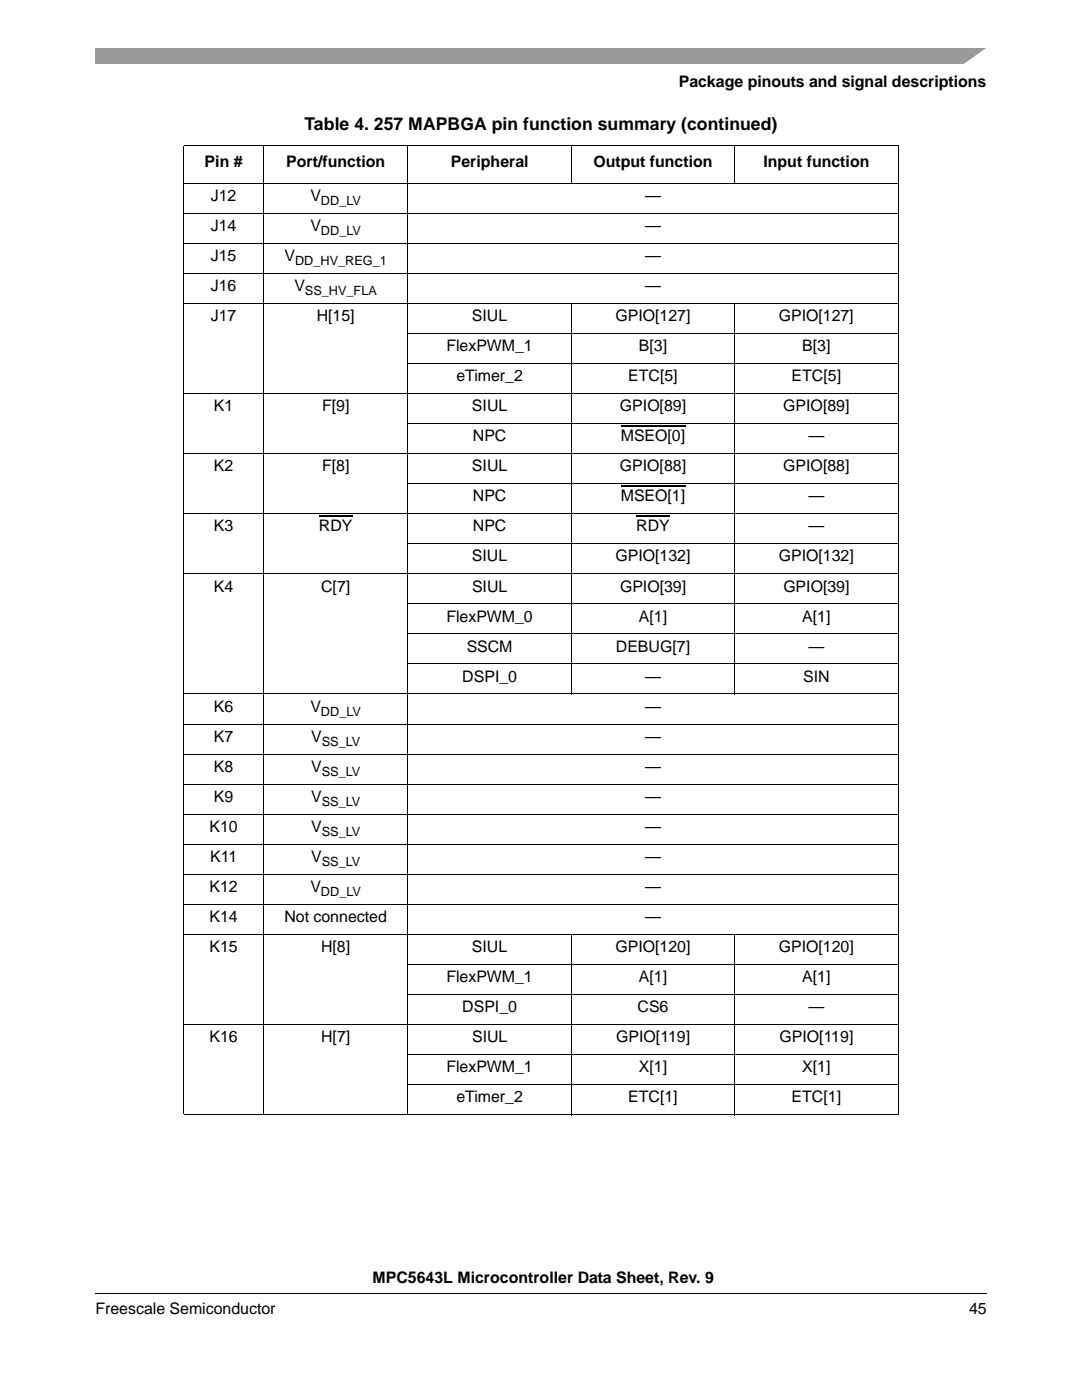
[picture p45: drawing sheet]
<svg xmlns="http://www.w3.org/2000/svg" width="216mm" height="279mm" viewBox="0 0 216 279" stroke-linecap="round" stroke-linejoin="round" font-family="sans-serif">
<defs><g id="words">
<text font-size="3.5" x="60.8" y="25.8">Table 4. 257 MAPBGA pin function summary (continued)</text>
<g font-size="3.2">
<text x="135.4" y="17.4">Package pinouts and signal descriptions</text>
<text x="40.8" y="33.4">Pin #</text>
<text x="57.1" y="33.4">Port/function</text>
<text x="90" y="33.4">Peripheral</text>
<text x="118.4" y="33.4">Output function</text>
<text x="152.3" y="33.4">Input function</text>
<text x="42.1" y="40.1">J12</text>
<text x="61.9" y="40.1">V</text>
<text x="128.7" y="40.1">—</text>
<text x="42.1" y="46.1">J14</text>
<text x="61.9" y="46.1">V</text>
<text x="128.7" y="46.1">—</text>
<text x="42.1" y="52.1">J15</text>
<text x="56.8" y="52.1">V</text>
<text x="128.7" y="52.1">—</text>
<text x="42.1" y="58.1">J16</text>
<text x="58.7" y="58.1">V</text>
<text x="128.7" y="58.1">—</text>
<text x="42.1" y="64.1">J17</text>
<text x="63.2" y="64.1">H[15]</text>
<text x="94.2" y="64.1">SIUL</text>
<text x="122.8" y="64.1">GPIO[127]</text>
<text x="155.4" y="64.1">GPIO[127]</text>
<text x="89.1" y="70.1">FlexPWM_1</text>
<text x="127.5" y="70.1">B[3]</text>
<text x="160.1" y="70.1">B[3]</text>
<text x="91.1" y="76.1">eTimer_2</text>
<text x="125.4" y="76.1">ETC[5]</text>
<text x="158" y="76.1">ETC[5]</text>
<text x="42.7" y="82.1">K1</text>
<text x="64.3" y="82.1">F[9]</text>
<text x="94.2" y="82.1">SIUL</text>
<text x="123.7" y="82.1">GPIO[89]</text>
<text x="156.3" y="82.1">GPIO[89]</text>
<text x="94.4" y="88.1">NPC</text>
<text x="123.9" y="88.1">MSEO[0]</text>
<text x="161.3" y="88.1">—</text>
<text x="42.7" y="94">K2</text>
<text x="64.3" y="94">F[8]</text>
<text x="94.2" y="94">SIUL</text>
<text x="123.7" y="94">GPIO[88]</text>
<text x="156.3" y="94">GPIO[88]</text>
<text x="94.4" y="100.1">NPC</text>
<text x="123.9" y="100.1">MSEO[1]</text>
<text x="161.3" y="100.1">—</text>
<text x="42.7" y="106">K3</text>
<text x="63.6" y="106">RDY</text>
<text x="94.4" y="106">NPC</text>
<text x="127" y="106">RDY</text>
<text x="161.3" y="106">—</text>
<text x="94.2" y="112">SIUL</text>
<text x="122.8" y="112">GPIO[132]</text>
<text x="155.4" y="112">GPIO[132]</text>
<text x="42.7" y="118">K4</text>
<text x="64.1" y="118">C[7]</text>
<text x="94.2" y="118">SIUL</text>
<text x="123.7" y="118">GPIO[39]</text>
<text x="156.3" y="118">GPIO[39]</text>
<text x="89.1" y="124">FlexPWM_0</text>
<text x="127.5" y="124">A[1]</text>
<text x="160.1" y="124">A[1]</text>
<text x="93.1" y="130">SSCM</text>
<text x="122.9" y="130">DEBUG[7]</text>
<text x="161.3" y="130">—</text>
<text x="92.2" y="136">DSPI_0</text>
<text x="128.7" y="136">—</text>
<text x="160.3" y="136">SIN</text>
<text x="42.7" y="142">K6</text>
<text x="61.9" y="142">V</text>
<text x="128.7" y="142">—</text>
<text x="42.7" y="148">K7</text>
<text x="62.1" y="148">V</text>
<text x="128.7" y="148">—</text>
<text x="42.7" y="154">K8</text>
<text x="62.1" y="154">V</text>
<text x="128.7" y="154">—</text>
<text x="42.7" y="160">K9</text>
<text x="62.1" y="160">V</text>
<text x="128.7" y="160">—</text>
<text x="41.8" y="166">K10</text>
<text x="62.1" y="166">V</text>
<text x="128.7" y="166">—</text>
<text x="41.9" y="172">K11</text>
<text x="62.1" y="172">V</text>
<text x="128.7" y="172">—</text>
<text x="41.8" y="178">K12</text>
<text x="61.9" y="178">V</text>
<text x="128.7" y="178">—</text>
<text x="41.8" y="184">K14</text>
<text x="56.8" y="184">Not connected</text>
<text x="128.7" y="184">—</text>
<text x="41.8" y="190">K15</text>
<text x="64.1" y="190">H[8]</text>
<text x="94.2" y="190">SIUL</text>
<text x="122.8" y="190">GPIO[120]</text>
<text x="155.4" y="190">GPIO[120]</text>
<text x="89.1" y="196">FlexPWM_1</text>
<text x="127.5" y="196">A[1]</text>
<text x="160.1" y="196">A[1]</text>
<text x="92.2" y="202">DSPI_0</text>
<text x="127.2" y="202">CS6</text>
<text x="161.3" y="202">—</text>
<text x="41.8" y="208">K16</text>
<text x="64.1" y="208">H[7]</text>
<text x="94.2" y="208">SIUL</text>
<text x="123" y="208">GPIO[119]</text>
<text x="155.6" y="208">GPIO[119]</text>
<text x="89.1" y="214">FlexPWM_1</text>
<text x="127.5" y="214">X[1]</text>
<text x="160.1" y="214">X[1]</text>
<text x="91.1" y="220">eTimer_2</text>
<text x="125.4" y="220">ETC[1]</text>
<text x="158" y="220">ETC[1]</text>
<text x="74.4" y="256.1">MPC5643L Microcontroller Data Sheet, Rev. 9</text>
<text x="19" y="262.3">Freescale Semiconductor</text>
<text x="193.4" y="262.3">45</text>
</g>
<g font-size="2.5">
<text x="64.1" y="40.9">DD_LV</text>
<text x="64.1" y="46.9">DD_LV</text>
<text x="58.9" y="52.9">DD_HV_REG_1</text>
<text x="60.9" y="58.9">SS_HV_FLA</text>
<text x="64.1" y="142.8">DD_LV</text>
<text x="64.2" y="148.8">SS_LV</text>
<text x="64.2" y="154.8">SS_LV</text>
<text x="64.2" y="160.8">SS_LV</text>
<text x="64.2" y="166.8">SS_LV</text>
<text x="64.2" y="172.8">SS_LV</text>
<text x="64.1" y="178.8">DD_LV</text>
</g>
</g></defs>
<path d="M19 258v.2z" fill="#000"/>
<path d="M19 258.1h177.8" fill="none" stroke="#000" stroke-width=".2"/>
<path d="M19 9.5h177.8v3.2h-177.8z" fill="#9a9a9a"/>
<path d="M192 13l5.3-3.8h1.5v3.8z" fill="#fff"/>
<path d="M123.9 85.1h12.8M123.9 97.1h12.8M63.6 103h6.7M127 103h6.6" fill="none" stroke="#000" stroke-width=".23"/>
<g fill="none" stroke="#000" stroke-width=".2">
<path d="M36.6 29.1h142.7M36.6 36.5h142.7M36.7 29.2v193.2M52.6 29v193.5M81.4 29v193.5M114 29v7.6M146.6 29v7.6M179.2 29.2v193.2M36.6 42.5h142.7M36.6 48.5h142.7M36.6 54.5h142.7M36.6 60.5h142.7"/>
<path d="M36.6 78.5h142.7M81.3 66.5h98M81.3 72.5h98M114 60.5v78.1M146.6 60.5v78.1M36.6 90.5h142.7M81.3 84.5h98M81.3 96.5h98M36.6 102.5h142.7M36.6 114.5h142.7M81.3 108.5h98M36.6 138.5h142.7"/>
<path d="M81.3 120.5h98M81.3 126.5h98M81.3 132.5h98M36.6 144.5h142.7M36.6 150.5h142.7M36.6 156.5h142.7M36.6 162.5h142.7M36.6 168.5h142.7M36.6 174.5h142.7M36.6 180.5h142.7M36.6 186.5h142.7M81.3 192.5h98"/>
<path d="M81.3 198.5h98M114 186.4v36.1M146.6 186.4v36.1M36.6 204.5h142.7M81.3 210.5h98M81.3 216.5h98M36.6 222.5h142.7"/>
</g>
<use href="#words"/>
</svg>
